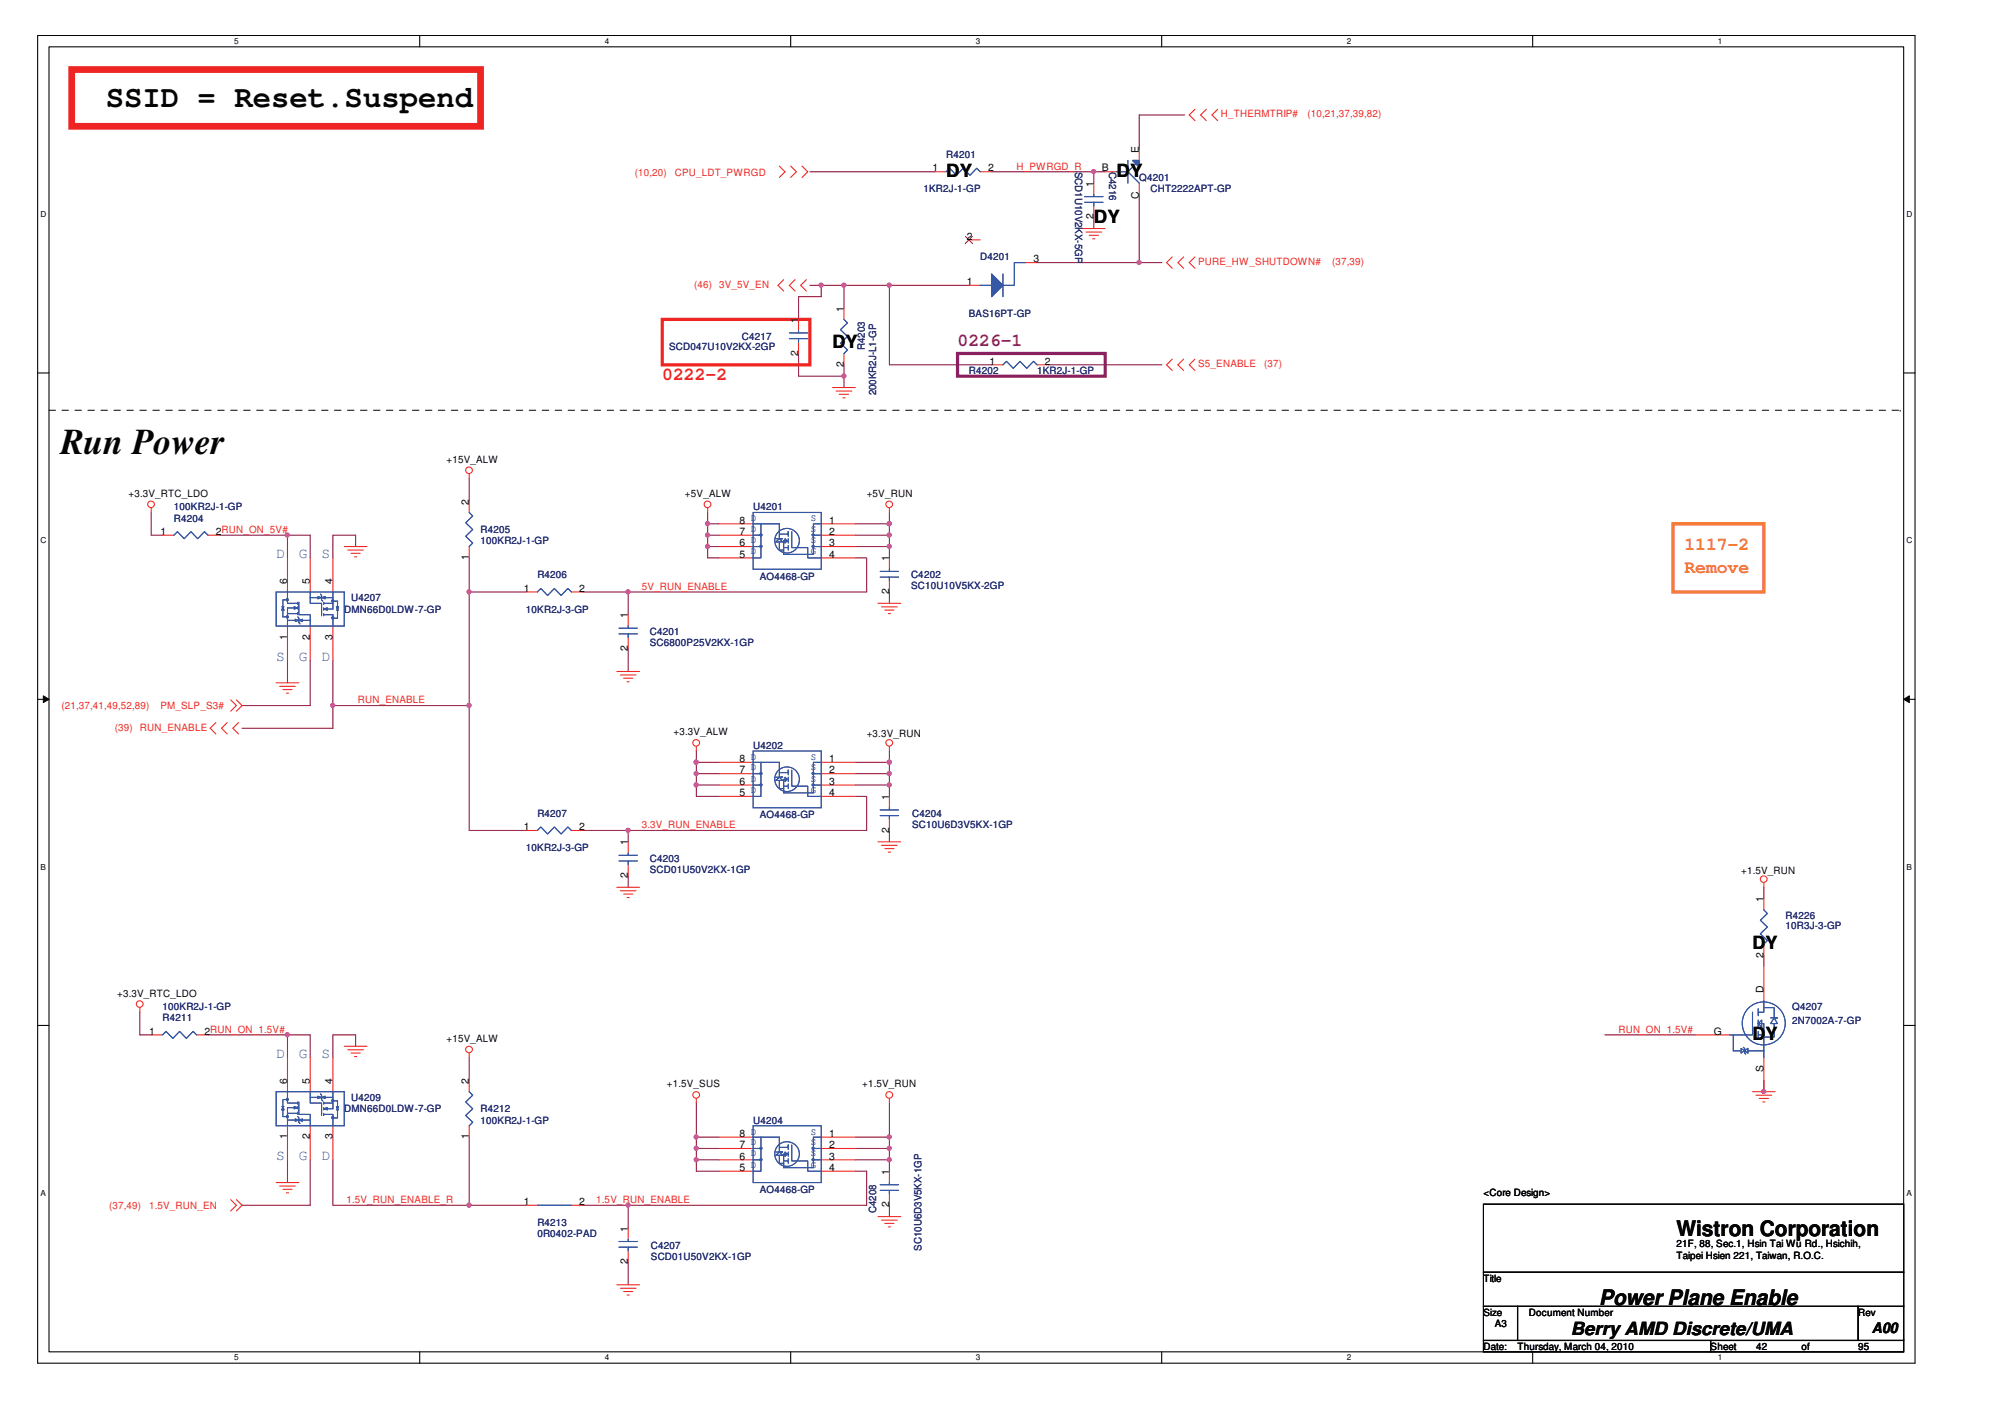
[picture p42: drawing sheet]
<svg xmlns="http://www.w3.org/2000/svg" width="297mm" height="210mm" viewBox="0 0 297 210" stroke-linecap="round" stroke-linejoin="round" font-family="sans-serif">
<defs><g id="words">
<text font-size="5.4" fill="#040503" x="9" y="67.8">Run Power</text>
<text font-size="4.6" fill="#040503" x="15.8" y="15.9">SSID = Reset.Suspend</text>
<g font-size="3.2" fill="#040503">
<text x="250.1" y="184.3">Wistron Corporation</text>
<text x="238.6" y="194.7">Power Plane Enable</text>
</g>
<g font-size="2.7" fill="#040503">
<text x="141.2" y="26.4">DY</text>
<text x="166.6" y="26.4">DY</text>
<text x="163.2" y="33.2">DY</text>
<text x="124.2" y="51.8">DY</text>
<text x="261.5" y="141.6">DY</text>
<text x="261.5" y="155.2">DY</text>
<text x="234.3" y="199.2">Berry AMD Discrete/UMA</text>
</g>
<text font-size="2.7" fill="#87267d" x="142.9" y="51.6">0226-1</text>
<text font-size="2.7" fill="#ee2523" x="98.8" y="56.7">0222-2</text>
<g font-size="2.7" fill="#f47e25">
<text x="251.3" y="82.1">1117-2</text>
<text x="251.3" y="85.5">Remove</text>
</g>
<g font-size="2.2" fill="#3457a6">
<text x="41.2" y="83.3">D</text>
<text x="44.6" y="83.3">G</text>
<text x="48" y="83.3">S</text>
<text x="41.2" y="98.6">S</text>
<text x="44.6" y="98.6">G</text>
<text x="48" y="98.6">D</text>
<text x="41.2" y="157.9">D</text>
<text x="44.6" y="157.9">G</text>
<text x="48" y="157.9">S</text>
<text x="41.2" y="173.1">S</text>
<text x="44.6" y="173.1">G</text>
<text x="48" y="173.1">D</text>
</g>
<text font-size="2.2" fill="#040503" x="279.2" y="198.9">A00</text>
<g font-size="1.5" fill="#ee2523">
<text x="182.1" y="17.5">H_THERMTRIP#</text>
<text x="195.1" y="17.5">(10,21,37,39,82)</text>
<text x="94.7" y="26.3">(10,20)</text>
<text x="100.7" y="26.3">CPU_LDT_PWRGD</text>
<text x="151.6" y="25.3">H_PWRGD_R</text>
<text x="178.8" y="39.5">PURE_HW_SHUTDOWN#</text>
<text x="198.8" y="39.5">(37,39)</text>
<text x="103.6" y="42.9">(46)</text>
<text x="107.3" y="42.9">3V_5V_EN</text>
<text x="178.8" y="54.8">S5_ENABLE</text>
<text x="188.6" y="54.8">(37)</text>
<text x="95.7" y="88">5V_RUN_ENABLE</text>
<text x="9.2" y="105.8">(21,37,41,49,52,89)</text>
<text x="23.9" y="105.8">PM_SLP_S3#</text>
<text x="53.4" y="104.9">RUN_ENABLE</text>
<text x="17.2" y="109">(39)</text>
<text x="20.9" y="109">RUN_ENABLE</text>
<text x="95.7" y="123.6">3.3V_RUN_ENABLE</text>
<text x="241.4" y="154.1">RUN_ON_1.5V#</text>
<text x="51.7" y="179.5">1.5V_RUN_ENABLE_R</text>
<text x="89" y="179.5">1.5V_RUN_ENABLE</text>
<text x="16.3" y="180.3">(37,49)</text>
<text x="22.2" y="180.3">1.5V_RUN_EN</text>
</g>
<g font-size="1.5" fill="#252c73">
<text x="141.2" y="23.6">R4201</text>
<text x="137.8" y="28.7">1KR2J-1-GP</text>
<text x="160.4" y="25.6" transform="rotate(90 160.4 25.6)">SCD1U10V2KX-5GP</text>
<text x="165.5" y="25.6" transform="rotate(90 165.5 25.6)">C4216</text>
<text x="170" y="27">Q4201</text>
<text x="171.7" y="28.7">CHT2222APT-GP</text>
<text x="146.2" y="38.9">D4201</text>
<text x="144.6" y="47.3">BAS16PT-GP</text>
<text x="99.8" y="52.2">SCD047U10V2KX-2GP</text>
<text x="110.7" y="50.7">C4217</text>
<text x="129" y="52.2" transform="rotate(-90 129 52.2)">R4203</text>
<text x="130.7" y="59" transform="rotate(-90 130.7 59)">200KR2J-L1-GP</text>
<text x="144.6" y="55.8">R4202</text>
<text x="154.7" y="55.8">1KR2J-1-GP</text>
<text x="25.9" y="77.8">R4204</text>
<text x="25.9" y="76.1">100KR2J-1-GP</text>
<text x="112.4" y="76.1">U4201</text>
<text x="71.7" y="79.5">R4205</text>
<text x="71.7" y="81.2">100KR2J-1-GP</text>
<text x="52.4" y="89.7">U4207</text>
<text x="80.2" y="86.3">R4206</text>
<text x="113.4" y="86.5">AO4468-GP</text>
<text x="135.9" y="86.3">C4202</text>
<text x="135.9" y="87.8">SC10U10V5KX-2GP</text>
<text x="51.4" y="91.4">DMN66D0LDW-7-GP</text>
<text x="78.5" y="91.4">10KR2J-3-GP</text>
<text x="96.9" y="94.8">C4201</text>
<text x="96.9" y="96.3">SC6800P25V2KX-1GP</text>
<text x="112.4" y="111.7">U4202</text>
<text x="80.2" y="121.9">R4207</text>
<text x="113.4" y="122">AO4468-GP</text>
<text x="136.1" y="121.9">C4204</text>
<text x="136.1" y="123.6">SC10U6D3V5KX-1GP</text>
<text x="78.5" y="127">10KR2J-3-GP</text>
<text x="96.9" y="128.7">C4203</text>
<text x="96.9" y="130.2">SCD01U50V2KX-1GP</text>
<text x="266.4" y="137.1">R4226</text>
<text x="266.4" y="138.7">10R3J-3-GP</text>
<text x="24.3" y="152.4">R4211</text>
<text x="24.3" y="150.7">100KR2J-1-GP</text>
<text x="267.4" y="150.7">Q4207</text>
<text x="267.4" y="152.7">2N7002A-7-GP</text>
<text x="51.4" y="165.9">DMN66D0LDW-7-GP</text>
<text x="52.4" y="164.2">U4209</text>
<text x="71.7" y="165.9">R4212</text>
<text x="71.7" y="167.6">100KR2J-1-GP</text>
<text x="112.4" y="167.6">U4204</text>
<text x="113.4" y="178">AO4468-GP</text>
<text x="80.2" y="182.9">R4213</text>
<text x="80.2" y="184.6">0R0402-PAD</text>
<text x="130.7" y="181" transform="rotate(-90 130.7 181)">C4208</text>
<text x="97.1" y="186.3">C4207</text>
<text x="97.1" y="188">SCD01U50V2KX-1GP</text>
<text x="137.5" y="186.6" transform="rotate(-90 137.5 186.6)">SC10U6D3V5KX-1GP</text>
</g>
<g font-size="1.5" fill="#040503">
<text x="169.9" y="22.8" transform="rotate(-90 169.9 22.8)">E</text>
<text x="139.1" y="25.6">1</text>
<text x="147.4" y="25.6">2</text>
<text x="163.1" y="27.8" transform="rotate(-90 163.1 27.8)">1</text>
<text x="164.4" y="25.6">B</text>
<text x="169.9" y="29.6" transform="rotate(-90 169.9 29.6)">C</text>
<text x="144.2" y="35.7">2</text>
<text x="163.1" y="32.7" transform="rotate(-90 163.1 32.7)">2</text>
<text x="154.2" y="39.1">3</text>
<text x="125.9" y="46.5" transform="rotate(-90 125.9 46.5)">1</text>
<text x="144.2" y="42.5">1</text>
<text x="119.1" y="53.1" transform="rotate(-90 119.1 53.1)">2</text>
<text x="119.1" y="48.2" transform="rotate(-90 119.1 48.2)">1</text>
<text x="125.9" y="54.8" transform="rotate(-90 125.9 54.8)">2</text>
<text x="147.6" y="54.4">1</text>
<text x="155.9" y="54.4">2</text>
<text x="66.6" y="69">+15V_ALW</text>
<text x="19.2" y="74.1">+3.3V_RTC_LDO</text>
<text x="70" y="75.3" transform="rotate(-90 70 75.3)">2</text>
<text x="102.2" y="74.1">+5V_ALW</text>
<text x="129.3" y="74.1">+5V_RUN</text>
<text x="23.9" y="79.8">1</text>
<text x="32.2" y="79.8">2RUN_ON_5V#</text>
<text x="70" y="83.6" transform="rotate(-90 70 83.6)">1</text>
<text x="110.3" y="83.2">5</text>
<text x="110.3" y="81.5">6</text>
<text x="110.3" y="79.8">7</text>
<text x="110.3" y="78.1">8 D</text>
<text x="123.7" y="78.1">1</text>
<text x="123.7" y="79.8">2</text>
<text x="123.7" y="81.5">3</text>
<text x="123.7" y="83.2">4</text>
<text x="132.6" y="83.8" transform="rotate(-90 132.6 83.8)">1</text>
<text x="42.9" y="87.1" transform="rotate(-90 42.9 87.1)">6</text>
<text x="46.2" y="87.1" transform="rotate(-90 46.2 87.1)">5</text>
<text x="49.6" y="87.1" transform="rotate(-90 49.6 87.1)">4</text>
<text x="78.1" y="88.3">1</text>
<text x="86.4" y="88.3">2</text>
<text x="132.6" y="88.6" transform="rotate(-90 132.6 88.6)">2</text>
<text x="42.9" y="95.4" transform="rotate(-90 42.9 95.4)">1</text>
<text x="46.2" y="95.4" transform="rotate(-90 46.2 95.4)">2</text>
<text x="49.6" y="95.4" transform="rotate(-90 49.6 95.4)">3</text>
<text x="93.7" y="92.2" transform="rotate(-90 93.7 92.2)">1</text>
<text x="93.7" y="97.1" transform="rotate(-90 93.7 97.1)">2</text>
<text x="100.5" y="109.7">+3.3V_ALW</text>
<text x="110.3" y="113.7">8 D</text>
<text x="123.7" y="113.7">1</text>
<text x="129.3" y="110">+3.3V_RUN</text>
<text x="110.3" y="118.8">5</text>
<text x="110.3" y="117.1">6</text>
<text x="110.3" y="115.4">7</text>
<text x="123.7" y="115.4">2</text>
<text x="123.7" y="117.1">3</text>
<text x="123.7" y="118.8">4</text>
<text x="132.6" y="119.3" transform="rotate(-90 132.6 119.3)">1</text>
<text x="78.1" y="123.9">1</text>
<text x="86.4" y="123.9">2</text>
<text x="132.6" y="124.2" transform="rotate(-90 132.6 124.2)">2</text>
<text x="93.7" y="131" transform="rotate(-90 93.7 131)">2</text>
<text x="93.7" y="126.1" transform="rotate(-90 93.7 126.1)">1</text>
<text x="259.8" y="130.3">+1.5V_RUN</text>
<text x="263.1" y="134.6" transform="rotate(-90 263.1 134.6)">1</text>
<text x="263.1" y="142.9" transform="rotate(-90 263.1 142.9)">2</text>
<text x="17.5" y="148.7">+3.3V_RTC_LDO</text>
<text x="263.1" y="148.1" transform="rotate(-90 263.1 148.1)">D</text>
<text x="22.2" y="154.4">1</text>
<text x="30.5" y="154.4">2RUN_ON_1.5V#</text>
<text x="66.6" y="155.4">+15V_ALW</text>
<text x="255.7" y="154.4">G</text>
<text x="42.9" y="161.7" transform="rotate(-90 42.9 161.7)">6</text>
<text x="46.2" y="161.7" transform="rotate(-90 46.2 161.7)">5</text>
<text x="49.6" y="161.7" transform="rotate(-90 49.6 161.7)">4</text>
<text x="70" y="161.7" transform="rotate(-90 70 161.7)">2</text>
<text x="263.1" y="160" transform="rotate(-90 263.1 160)">S</text>
<text x="99.5" y="162.2">+1.5V_SUS</text>
<text x="128.6" y="162.2">+1.5V_RUN</text>
<text x="42.9" y="170" transform="rotate(-90 42.9 170)">1</text>
<text x="46.2" y="170" transform="rotate(-90 46.2 170)">2</text>
<text x="49.6" y="170" transform="rotate(-90 49.6 170)">3</text>
<text x="70" y="170" transform="rotate(-90 70 170)">1</text>
<text x="110.3" y="173">6</text>
<text x="110.3" y="171.3">7</text>
<text x="110.3" y="169.6">8 D</text>
<text x="123.7" y="169.6">1</text>
<text x="123.7" y="171.3">2</text>
<text x="123.7" y="173">3</text>
<text x="78.1" y="179.8">1</text>
<text x="86.4" y="179.8">2</text>
<text x="110.3" y="174.7">5</text>
<text x="123.7" y="174.7">4</text>
<text x="132.6" y="175.2" transform="rotate(-90 132.6 175.2)">1</text>
<text x="221.3" y="178.5">&lt;Core Design&gt;</text>
<text x="93.7" y="183.7" transform="rotate(-90 93.7 183.7)">1</text>
<text x="132.6" y="180.1" transform="rotate(-90 132.6 180.1)">2</text>
<text x="93.7" y="188.6" transform="rotate(-90 93.7 188.6)">2</text>
<text x="221.3" y="191.2">Title</text>
<text x="250.1" y="186.1">21F, 88, Sec.1, Hsin Tai Wu Rd., Hsichih,</text>
<text x="250.1" y="187.8">Taipei Hsien 221, Taiwan, R.O.C.</text>
<text x="221.3" y="196.3">Size</text>
<text x="223" y="198">A3</text>
<text x="228.1" y="196.3">Document Number</text>
<text x="277.2" y="196.3">Rev</text>
<text x="221.3" y="201.3">Date:</text>
<text x="226.4" y="201.3">Thursday, March 04, 2010</text>
<text x="255.2" y="201.3">Sheet</text>
<text x="262" y="201.3">42</text>
<text x="268.8" y="201.4">of</text>
<text x="277.2" y="201.3">95</text>
</g>
<g font-size="1.5" fill="#3457a6">
<text x="112" y="77.8">D</text>
<text x="121" y="77.8">S</text>
<text x="112" y="82.7">D</text>
<text x="112" y="81">D</text>
<text x="112" y="79.3">D</text>
<text x="121" y="79.3">S</text>
<text x="121" y="81">S</text>
<text x="121" y="82.7">G</text>
<text x="112" y="113.4">D</text>
<text x="121" y="113.4">S</text>
<text x="112" y="118.3">D</text>
<text x="112" y="116.6">D</text>
<text x="112" y="114.9">D</text>
<text x="121" y="114.9">S</text>
<text x="121" y="116.6">S</text>
<text x="121" y="118.3">G</text>
<text x="112" y="172.5">D</text>
<text x="112" y="170.8">D</text>
<text x="112" y="169.3">D</text>
<text x="121" y="169.3">S</text>
<text x="121" y="170.8">S</text>
<text x="121" y="172.5">S</text>
<text x="112" y="174.2">D</text>
<text x="121" y="174.2">G</text>
</g>
<g font-size="1.2" fill="#040503">
<text x="34.9" y="6.5">5</text>
<text x="90.3" y="6.5">4</text>
<text x="145.6" y="6.5">3</text>
<text x="200.9" y="6.5">2</text>
<text x="256.3" y="6.5">1</text>
<text x="6.1" y="32.4">D</text>
<text x="284.5" y="32.4">D</text>
<text x="6.1" y="81.1">C</text>
<text x="284.5" y="81.1">C</text>
<text x="6.1" y="129.7">B</text>
<text x="284.5" y="129.7">B</text>
<text x="6.1" y="178.4">A</text>
<text x="284.5" y="178.4">A</text>
<text x="34.9" y="202.9">5</text>
<text x="90.3" y="202.9">4</text>
<text x="145.6" y="202.9">3</text>
<text x="200.9" y="202.9">2</text>
<text x="256.3" y="202.9">1</text>
</g>
</g></defs>
<path d="M5.6 5.3h280.1v198.1h-280.1zM7.3 7h276.7v194.7h-276.7z" fill="none" stroke="#040503" stroke-width=".16"/>
<g fill="#fff">
<path d="M34.9 5.5h.7v1.3h-.7z"/>
<path d="M34.9 201.8h.7v1.4h-.7z"/>
</g>
<path d="M62.6 5.3v1.7M62.6 201.7v1.7" fill="none" stroke="#040503" stroke-width=".16"/>
<g fill="#fff">
<path d="M90.3 5.5h.6v1.3h-.6z"/>
<path d="M90.3 201.8h.6v1.4h-.6z"/>
</g>
<path d="M118 5.3v1.7M118 201.7v1.7" fill="none" stroke="#040503" stroke-width=".16"/>
<g fill="#fff">
<path d="M145.6 5.5h.6v1.3h-.6z"/>
<path d="M145.6 201.8h.6v1.4h-.6z"/>
</g>
<path d="M173.3 5.3v1.7M173.3 201.7v1.7" fill="none" stroke="#040503" stroke-width=".16"/>
<g fill="#fff">
<path d="M200.9 5.5h.7v1.3h-.7z"/>
<path d="M200.9 201.8h.7v1.4h-.7z"/>
</g>
<path d="M228.7 5.3v1.7M228.7 201.7v1.7" fill="none" stroke="#040503" stroke-width=".16"/>
<g fill="#fff">
<path d="M256.3 5.5h.6v1.3h-.6z"/>
<path d="M256.3 201.8h.6v1.4h-.6z"/>
<path d="M6.1 31.3h.8v1.3h-.8z"/>
<path d="M284.5 31.3h.8v1.3h-.8z"/>
<path d="M6.1 80h.8v1.3h-.8z"/>
<path d="M284.5 80h.8v1.3h-.8z"/>
</g>
<path d="M5.6 55.6h1.7M284 55.6h1.7" fill="none" stroke="#040503" stroke-width=".16"/>
<g fill="#fff">
<path d="M6.1 128.7h.7v1.3h-.7z"/>
<path d="M284.5 128.7h.7v1.3h-.7z"/>
</g>
<path d="M5.6 104.3h1.7M284 104.3h1.7" fill="none" stroke="#040503" stroke-width=".16"/>
<path d="M6.5 103.8l.8 .5-.8 .5z" fill="#040503"/>
<path d="M6.5 103.8l.8 .5-.8 .5z" fill="none" stroke="#040503" stroke-width=".15"/>
<path d="M284 104.3l.9-.5v1z" fill="#040503"/>
<path d="M284 104.3l.9-.5v1z" fill="none" stroke="#040503" stroke-width=".15"/>
<g fill="#fff">
<path d="M6.1 177.3h.7v1.3h-.7z"/>
<path d="M284.5 177.3h.7v1.3h-.7z"/>
</g>
<path d="M5.6 153h1.7M284 153h1.7" fill="none" stroke="#040503" stroke-width=".16"/>
<path d="M154.7 39.2h18.7M170 29v10.2M132.7 54.4h15.2M132.7 42.6h11.8M156.4 54.4h17" fill="none" stroke="#89163e" stroke-width=".16"/>
<circle cx="169.9" cy="39.2" r=".31" fill="#ca5ca3"/>
<circle cx="169.9" cy="39.2" r=".31" fill="none" stroke="#ca5ca3" stroke-width=".16"/>
<path d="M170 17.2h6.7M132.7 42.6v11.8" fill="none" stroke="#89163e" stroke-width=".16"/>
<circle cx="132.7" cy="42.5" r=".31" fill="#ca5ca3"/>
<circle cx="132.7" cy="42.5" r=".31" fill="none" stroke="#ca5ca3" stroke-width=".16"/>
<path d="M164.9 25.6h-1.7v1.7" fill="none" stroke="#89163e" stroke-width=".16"/>
<circle cx="163.2" cy="25.6" r=".31" fill="#ca5ca3"/>
<circle cx="163.2" cy="25.6" r=".31" fill="none" stroke="#ca5ca3" stroke-width=".16"/>
<path d="M147.9 25.6h15.3M163.2 32.4v1.7M125.9 42.6h6.8" fill="none" stroke="#89163e" stroke-width=".16"/>
<circle cx="125.9" cy="42.5" r=".31" fill="#ca5ca3"/>
<circle cx="125.9" cy="42.5" r=".31" fill="none" stroke="#ca5ca3" stroke-width=".16"/>
<path d="M170 17.2v5M122.5 42.6h3.4v3.4M125.9 56.1v1.7" fill="none" stroke="#89163e" stroke-width=".16"/>
<circle cx="125.9" cy="56.1" r=".31" fill="#ca5ca3"/>
<circle cx="125.9" cy="56.1" r=".31" fill="none" stroke="#ca5ca3" stroke-width=".16"/>
<path d="M132.7 78.1v1.7" fill="none" stroke="#89163e" stroke-width=".16"/>
<circle cx="132.7" cy="78.1" r=".31" fill="#ca5ca3"/>
<circle cx="132.7" cy="78.1" r=".31" fill="none" stroke="#ca5ca3" stroke-width=".16"/>
<path d="M127.6 78.1h5.1" fill="none" stroke="#89163e" stroke-width=".16"/>
<circle cx="132.7" cy="78.1" r=".31" fill="#ca5ca3"/>
<circle cx="132.7" cy="78.1" r=".31" fill="none" stroke="#ca5ca3" stroke-width=".16"/>
<path d="M105.6 79.8v1.7M105.6 83.2h1.7M127.6 81.5h5.1" fill="none" stroke="#89163e" stroke-width=".16"/>
<circle cx="132.7" cy="81.5" r=".31" fill="#ca5ca3"/>
<circle cx="132.7" cy="81.5" r=".31" fill="none" stroke="#ca5ca3" stroke-width=".16"/>
<path d="M105.6 78.1h1.7M105.6 81.5h1.7" fill="none" stroke="#89163e" stroke-width=".16"/>
<circle cx="105.6" cy="81.5" r=".31" fill="#ca5ca3"/>
<circle cx="105.6" cy="81.5" r=".31" fill="none" stroke="#ca5ca3" stroke-width=".16"/>
<path d="M105.6 76.5v3.3h1.7M127.6 79.8h5.1M105.6 81.5v1.7" fill="none" stroke="#89163e" stroke-width=".16"/>
<circle cx="105.6" cy="79.8" r=".31" fill="#ca5ca3"/>
<circle cx="105.6" cy="79.8" r=".31" fill="none" stroke="#ca5ca3" stroke-width=".16"/>
<circle cx="105.6" cy="78.1" r=".31" fill="#ca5ca3"/>
<circle cx="105.6" cy="78.1" r=".31" fill="none" stroke="#ca5ca3" stroke-width=".16"/>
<path d="M70 88.3h8.5M93.7 96.8v3.4M127.6 83.2h1.7v5.1h-35.6v3.4" fill="none" stroke="#89163e" stroke-width=".16"/>
<circle cx="93.7" cy="88.3" r=".31" fill="#ca5ca3"/>
<circle cx="93.7" cy="88.3" r=".31" fill="none" stroke="#ca5ca3" stroke-width=".16"/>
<path d="M86.9 88.3h6.8M103.9 113.7h3.4" fill="none" stroke="#89163e" stroke-width=".16"/>
<circle cx="103.9" cy="113.7" r=".31" fill="#ca5ca3"/>
<circle cx="103.9" cy="113.7" r=".31" fill="none" stroke="#ca5ca3" stroke-width=".16"/>
<path d="M103.9 112v1.7M107.3 115.4h-3.4v1.7h3.4" fill="none" stroke="#89163e" stroke-width=".16"/>
<circle cx="103.9" cy="117.1" r=".31" fill="#ca5ca3"/>
<circle cx="103.9" cy="117.1" r=".31" fill="none" stroke="#ca5ca3" stroke-width=".16"/>
<circle cx="103.9" cy="115.4" r=".31" fill="#ca5ca3"/>
<circle cx="103.9" cy="115.4" r=".31" fill="none" stroke="#ca5ca3" stroke-width=".16"/>
<path d="M132.7 112v1.7M132.7 115.4v1.7" fill="none" stroke="#89163e" stroke-width=".16"/>
<circle cx="132.7" cy="115.4" r=".31" fill="#ca5ca3"/>
<circle cx="132.7" cy="115.4" r=".31" fill="none" stroke="#ca5ca3" stroke-width=".16"/>
<path d="M127.6 115.4h5.1M127.6 117.1h5.1" fill="none" stroke="#89163e" stroke-width=".16"/>
<circle cx="132.7" cy="117.1" r=".31" fill="#ca5ca3"/>
<circle cx="132.7" cy="117.1" r=".31" fill="none" stroke="#ca5ca3" stroke-width=".16"/>
<path d="M127.6 113.7h5.1" fill="none" stroke="#89163e" stroke-width=".16"/>
<circle cx="132.7" cy="113.7" r=".31" fill="#ca5ca3"/>
<circle cx="132.7" cy="113.7" r=".31" fill="none" stroke="#ca5ca3" stroke-width=".16"/>
<path d="M86.9 123.9h6.8v1.7M93.7 130.7v1.7" fill="none" stroke="#89163e" stroke-width=".16"/>
<circle cx="93.7" cy="123.9" r=".31" fill="#ca5ca3"/>
<circle cx="93.7" cy="123.9" r=".31" fill="none" stroke="#ca5ca3" stroke-width=".16"/>
<path d="M70 71.4v3.4M132.7 76.5v1.6M103.9 117.1v1.7h3.4M103.9 113.7v1.7M127.6 118.8h1.7v5.1h-35.6" fill="none" stroke="#89163e" stroke-width=".16"/>
<circle cx="103.9" cy="113.7" r=".31" fill="#ca5ca3"/>
<circle cx="103.9" cy="113.7" r=".31" fill="none" stroke="#ca5ca3" stroke-width=".16"/>
<path d="M132.7 79.8v1.7" fill="none" stroke="#89163e" stroke-width=".16"/>
<circle cx="132.7" cy="79.8" r=".31" fill="#ca5ca3"/>
<circle cx="132.7" cy="79.8" r=".31" fill="none" stroke="#ca5ca3" stroke-width=".16"/>
<path d="M46.3 79.8h-3.4v3.4M49.7 79.8h3.4v1.7M70 83.2v5.1M49.7 105.3v3.3h-13.6" fill="none" stroke="#89163e" stroke-width=".16"/>
<circle cx="42.9" cy="79.8" r=".31" fill="#ca5ca3"/>
<circle cx="42.9" cy="79.8" r=".31" fill="none" stroke="#ca5ca3" stroke-width=".16"/>
<path d="M22.6 76.5v3.3h1.7M32.7 79.8h10.2M46.3 79.8v3.4M49.7 79.8v3.4M42.9 98.5v3.4M46.3 98.5v6.8h-10.2M49.7 98.5v6.8h20.3" fill="none" stroke="#89163e" stroke-width=".16"/>
<circle cx="49.6" cy="105.2" r=".31" fill="#ca5ca3"/>
<circle cx="49.6" cy="105.2" r=".31" fill="none" stroke="#ca5ca3" stroke-width=".16"/>
<path d="M70 88.3v17" fill="none" stroke="#89163e" stroke-width=".16"/>
<circle cx="70" cy="105.2" r=".31" fill="#ca5ca3"/>
<circle cx="70" cy="105.2" r=".31" fill="none" stroke="#ca5ca3" stroke-width=".16"/>
<circle cx="70" cy="88.3" r=".31" fill="#ca5ca3"/>
<circle cx="70" cy="88.3" r=".31" fill="none" stroke="#ca5ca3" stroke-width=".16"/>
<path d="M70 105.3v18.6h8.5M132.7 113.7v1.7" fill="none" stroke="#89163e" stroke-width=".16"/>
<circle cx="132.7" cy="113.7" r=".31" fill="#ca5ca3"/>
<circle cx="132.7" cy="113.7" r=".31" fill="none" stroke="#ca5ca3" stroke-width=".16"/>
<path d="M93.7 179.8h35.6" fill="none" stroke="#89163e" stroke-width=".16"/>
<circle cx="93.7" cy="179.8" r=".31" fill="#ca5ca3"/>
<circle cx="93.7" cy="179.8" r=".31" fill="none" stroke="#ca5ca3" stroke-width=".16"/>
<path d="M103.9 164.6v5h3.4" fill="none" stroke="#89163e" stroke-width=".16"/>
<circle cx="103.9" cy="169.6" r=".31" fill="#ca5ca3"/>
<circle cx="103.9" cy="169.6" r=".31" fill="none" stroke="#ca5ca3" stroke-width=".16"/>
<path d="M93.7 179.8v3.4M132.7 169.6v1.7M93.7 188.3v3.4" fill="none" stroke="#89163e" stroke-width=".16"/>
<circle cx="132.7" cy="169.6" r=".31" fill="#ca5ca3"/>
<circle cx="132.7" cy="169.6" r=".31" fill="none" stroke="#ca5ca3" stroke-width=".16"/>
<path d="M127.6 171.3h5.1" fill="none" stroke="#89163e" stroke-width=".16"/>
<circle cx="132.7" cy="171.3" r=".31" fill="#ca5ca3"/>
<circle cx="132.7" cy="171.3" r=".31" fill="none" stroke="#ca5ca3" stroke-width=".16"/>
<path d="M70 157.8v3.4M70 169.6v10.2" fill="none" stroke="#89163e" stroke-width=".16"/>
<circle cx="70" cy="179.8" r=".31" fill="#ca5ca3"/>
<circle cx="70" cy="179.8" r=".31" fill="none" stroke="#ca5ca3" stroke-width=".16"/>
<path d="M46.3 154.4h-3.4v3.4M49.7 154.4h3.4v1.7M49.7 179.8h20.3M132.7 179.8v1.7" fill="none" stroke="#89163e" stroke-width=".16"/>
<circle cx="42.9" cy="154.4" r=".31" fill="#ca5ca3"/>
<circle cx="42.9" cy="154.4" r=".31" fill="none" stroke="#ca5ca3" stroke-width=".16"/>
<path d="M20.9 151v3.4h1.7M31 154.4h11.9M46.3 154.4v3.4M49.7 154.4v3.4M42.9 173v3.4M46.3 173v6.8h-10.2M49.7 173v6.8M103.9 173v1.7M127.6 173h5.1v1.7M129.3 174.7v5.1" fill="none" stroke="#89163e" stroke-width=".16"/>
<circle cx="132.7" cy="173" r=".31" fill="#ca5ca3"/>
<circle cx="132.7" cy="173" r=".31" fill="none" stroke="#ca5ca3" stroke-width=".16"/>
<path d="M103.9 169.6v1.7h3.4M103.9 174.7h3.4M103.9 173h3.4M127.6 169.6h5.1" fill="none" stroke="#89163e" stroke-width=".16"/>
<circle cx="103.9" cy="173" r=".31" fill="#ca5ca3"/>
<circle cx="103.9" cy="173" r=".31" fill="none" stroke="#ca5ca3" stroke-width=".16"/>
<path d="M103.9 171.3v1.7" fill="none" stroke="#89163e" stroke-width=".16"/>
<circle cx="103.9" cy="171.3" r=".31" fill="#ca5ca3"/>
<circle cx="103.9" cy="171.3" r=".31" fill="none" stroke="#ca5ca3" stroke-width=".16"/>
<path d="M132.7 81.5v1.7M132.7 88.3v1.7M132.7 117.1v1.7M132.7 123.9v1.7M127.6 174.7h1.7M263.2 161.2v1.7" fill="none" stroke="#89163e" stroke-width=".16"/>
<circle cx="263.1" cy="162.8" r=".31" fill="#ca5ca3"/>
<circle cx="263.1" cy="162.8" r=".31" fill="none" stroke="#ca5ca3" stroke-width=".16"/>
<path d="M120.8 25.6h18.7M122.5 42.6v1.7M263.2 132.4v1.7M239.4 154.4h13.6M263.2 142.5v1.7M70 179.8h8.5M86.9 179.8h6.8M132.7 164.6v5M132.7 171.3v1.7" fill="none" stroke="#89163e" stroke-width=".16"/>
<circle cx="122.5" cy="42.5" r=".31" fill="#ca5ca3"/>
<circle cx="122.5" cy="42.5" r=".31" fill="none" stroke="#ca5ca3" stroke-width=".16"/>
<path d="M119.1 52.7v3.4h6.8v-1.7M120.8 42.6h1.7M122.5 44.3h-3.4v3.4" fill="none" stroke="#89163e" stroke-width=".16"/>
<g fill="none" stroke="#ee2523" stroke-width=".16">
<path d="M178.3 16.3l-.9 .9 .9 .8M180 16.3l-.9 .9 .9 .8M181.7 16.3l-.9 .9 .9 .8M116.3 24.8l.8 .8-.8 .9M118 24.8l.8 .8-.8 .9M119.7 24.8l.8 .8-.8 .9M144.5 35.8h1.7M153 39.2h1.7M161.5 34.1h3.4M162 34.6h2.4M162.5 35.1h1.4M163 35.6h.3"/>
<path d="M174.9 38.3l-.9 .9 .9 .8M176.6 38.3l-.9 .9 .9 .8M178.3 38.3l-.9 .9 .9 .8M116.9 41.7l-.8 .9 .8 .8M118.6 41.7l-.8 .9 .8 .8M120.3 41.7l-.8 .9 .8 .8M124.2 57.8h3.4M124.7 58.3h2.4M125.2 58.8h1.4M125.8 59.3h.3M144.5 42.6h1.7M174.9 53.6l-.9 .8 .9 .9"/>
<path d="M176.6 53.6l-.9 .8 .9 .9M178.3 53.6l-.9 .8 .9 .9M22.6 75.8v.7M70 70.7v.7M105.6 75.8v.7M132.7 75.8v.7M51.4 81.5h3.4M51.9 82.1h2.3M52.4 82.5h1.3M52.9 83.1h.3M131 90h3.4M131.5 90.5h2.4"/>
<path d="M132 91h1.4M132.5 91.5h.4M132.7 83.2v1.7M132.7 86.6v1.7M32.2 107.8l-.8 .8 .8 .9M33.9 107.8l-.9 .8 .9 .9M34.4 104.4l.9 .9-.9 .8M35.3 104.4l.8 .9-.8 .8M35.6 107.8l-.9 .8 .9 .9M41.2 101.9h3.4M41.7 102.4h2.4M42.2 102.9h1.4"/>
<path d="M42.7 103.4h.4M92 100.2h3.4M92.6 100.7h2.3M93 101.2h1.4M93.6 101.7h.3M103.9 111.3v.7M132.7 111.3v.7M78.5 123.9h1.7M85.2 123.9h1.7M92 132.4h3.4M92.6 132.9h2.3M93 133.4h1.4"/>
<path d="M93.6 133.9h.3M131 125.6h3.4M131.5 126.1h2.4M132 126.6h1.4M132.5 127.1h.4M263.2 131.7v.7M20.9 150.3v.7M51.4 156.1h3.4M51.9 156.6h2.3M52.4 157.1h1.3M52.9 157.6h.3M70 157.1v.7"/>
<path d="M34.4 179l.9 .8-.9 .9M35.3 179l.8 .8-.8 .9M41.2 176.4h3.4M41.7 176.9h2.4M42.2 177.4h1.4M42.7 178h.4M78.5 179.8h1.7M85.2 179.8h1.7M103.9 163.9v.7M132.7 163.9v.7M261.5 162.9h3.3M262 163.4h2.3"/>
<path d="M262.5 163.9h1.3M263 164.4h.3M92 191.7h3.4M92.6 192.2h2.3M93 192.7h1.4M93.6 193.2h.3M131 181.5h3.4M131.5 182h2.4M132 182.5h1.4M132.5 183h.4"/>
<circle cx="22.5" cy="75.2" r=".5"/>
<circle cx="70" cy="70.2" r=".5"/>
<circle cx="105.6" cy="75.2" r=".5"/>
<circle cx="132.7" cy="75.2" r=".5"/>
<circle cx="103.9" cy="110.8" r=".5"/>
<circle cx="132.7" cy="110.8" r=".5"/>
<circle cx="263.1" cy="131.2" r=".5"/>
<circle cx="20.8" cy="149.8" r=".5"/>
<circle cx="70" cy="156.6" r=".5"/>
<circle cx="103.9" cy="163.3" r=".5"/>
<circle cx="132.7" cy="163.3" r=".5"/>
</g>
<path d="M221.3 179.6h62.7v10.2h-62.7zM221.3 189.8h62.7v5.1h-62.7zM221.3 194.9h5.1v5.1h-5.1zM221.3 200h33.9v1.7h-33.9zM226.4 194.9h50.8v5.1h-50.8zM255.2 200h28.8v1.7h-28.8zM277.2 194.9h6.8v5.1h-6.8z" fill="none" stroke="#040503" stroke-width=".16"/>
<path d="M7.3 61.2h276.2M283.5 61.2h.1" fill="none" stroke="#040503" stroke-width=".15" stroke-dasharray="1 1 1 1 1 1 1 1"/>
<path d="M10.7 10.4h61v8.4h-61z" fill="none" stroke="#ee2523" stroke-width="1"/>
<path d="M249.6 78.1h13.6v10.2h-13.6z" fill="none" stroke="#f47e25" stroke-width=".48"/>
<path d="M98.8 47.7h22v6.7h-22z" fill="none" stroke="#ee2523" stroke-width=".48"/>
<path d="M142.9 52.7h22v3.4h-22z" fill="none" stroke="#87267d" stroke-width=".48"/>
<path d="M131.3 85.2h2.8M131.3 86.1h2.8M132.7 84.9v.3M132.7 86.1v.5M80.2 123.9l.5-.5 1 1 1-1 1 1 1-1 .5 .5M80.2 179.8h5" fill="none" stroke="#3457a6" stroke-width=".16"/>
<path d="M144 35.3l1.1 1.1M145.1 35.3l-1.1 1.1" fill="none" stroke="#873d1c" stroke-width=".15"/>
<path d="M147.9 40.9l1.7 1.7-1.7 1.7z" fill="#3457a6"/>
<path d="M153 39.2h-1.7v3.4h-1.7M146.2 42.6h1.7M147.9 40.9l1.7 1.7-1.7 1.7zM149.6 40.9v3.4" fill="none" stroke="#3457a6" stroke-width=".16"/>
<path d="M147.9 40.9l1.7 1.7-1.7 1.7z" fill="#3457a6"/>
<g fill="none" stroke="#3457a6" stroke-width=".16">
<path d="M153 39.2h-1.7v3.4h-1.7M146.2 42.6h1.7M147.9 40.9l1.7 1.7-1.7 1.7zM149.6 54.4l.6-.5 1 1.1 1-1.1 1 1.1 1-1.1 .5 .5M149.6 40.9v3.4M25.9 79.8l.6-.5 1 1.1 1-1.1 1 1.1 1-1.1 .5 .5M70 76.5l.5 .5-1 1 1 1-1 1 1 1-.5 .5M112.4 112h10.1v8.5h-10.1zM112.4 113.7h3.9v2.2l-.6 .5h1.1l-.5-.5h.5h-1.1M112.4 117.1h1.1M112.4 115.4h1.1M113.4 117h.2v.2h-.2z"/>
<path d="M113.4 115.3h.2v.2h-.2zM113.5 113.7v5.1h-1.1M116.3 116.4v1.2h.6M116.3 115.3h1.3v-.4v.7M116.9 117.3h.7M117.1 115.9l.3 .4-.3 .3zM117.6 115.9v.7M117.6 117v.6M118.1 114.9v2.4h2.4v1.5h2M121.2 115.3h.2v.2h-.2zM121.2 117h.2v.2h-.2zM121.4 117.1h1.1"/>
<path d="M121.4 115.4h1.1M122.5 113.7h-1.1v4.6h-4.5v-2h.7"/>
<circle cx="117.4" cy="116.2" r="1.84"/>
</g>
<g fill="none" stroke="#ee2523" stroke-width=".16">
<path d="M164.9 25.6h1.7M170 22.2v1.7M170 27.3v1.7M147.9 54.4h1.7M154.7 54.4h1.7M24.3 79.8h1.6M31 79.8h1.7M70 74.8v1.7M70 81.5v1.7M107.3 113.7h5.1M107.3 115.4h5.1M107.3 117.1h5.1"/>
<path d="M107.3 118.8h5.1M122.5 113.7h5.1M122.5 115.4h5.1M122.5 117.1h5.1M122.5 118.8h5.1"/>
</g>
<path d="M169 23.9h1v1z" fill-rule="evenodd" fill="#3457a6"/>
<path d="M166.6 25.6h1.7M168.3 23.9v3.4M169 23.9h1v1zM169.4 24.5l-1.1 1.1 1.7 1.7" fill="none" stroke="#3457a6" stroke-width=".16"/>
<path d="M169 23.9h1v1z" fill-rule="evenodd" fill="#3457a6"/>
<g fill="none" stroke="#3457a6" stroke-width=".16">
<path d="M166.6 25.6h1.7M168.3 23.9v3.4M169 23.9h1v1zM169.4 24.5l-1.1 1.1 1.7 1.7M42 90.5h.4M42.2 90.5l.2 .5h-.4zM42.9 88.3v1.7h1.5M42.9 89.5h-.7v2.5M42.9 91.5h1.5M43.9 90.5l.5 .2-.5 .2zM44.4 90.7h-1.5v2.7M44.4 90.5v.4"/>
<path d="M44.6 92.2v.7M45.1 92.4l-1 .3v-.3l1 .3M45.1 92.5h1.2"/>
</g>
<path d="M42.9 83.2v5.1M42.9 93.4v5.1M46.3 83.2v5.1M46.3 93.4v5.1M49.7 83.2v5.1M49.7 93.4v5.1" fill="none" stroke="#ee2523" stroke-width=".16"/>
<path d="M42.8 89.4h.2v.2h-.2z" fill-rule="evenodd" fill="#3457a6"/>
<path d="M42.8 89.4h.2v.2h-.2z" fill="none" stroke="#3457a6" stroke-width=".16"/>
<path d="M42.8 91.9h.2v.2h-.2z" fill-rule="evenodd" fill="#3457a6"/>
<g fill="none" stroke="#3457a6" stroke-width=".16">
<path d="M42.2 92h.7M42.8 91.9h.2v.2h-.2zM42.9 92.5h1.2M44.4 89.8v.4M44.4 91.4v.3M44.4 92l.2 .2M44.6 89.8v1.9h1.7v1.7M44.6 92.9l.1 .2M45.1 92.4v.3M46.3 88.3v1.7h1.7v1.9M46.3 89.2h1.1M47.4 89l1.1 .3v-.3l-1.1 .3z"/>
<path d="M47.8 88.6l.2 .2v.7l.1 .2M48.3 91.7h1.4v1.7M48.3 90.9l.5-.2v.3zM48.3 90h1.4M48.3 89.8v.4M48.3 90.7v.3M48.3 91.5v.4M48.5 89.2h1.2M49.7 88.3v2.6h-1.4M49.7 89.7h.7v2.5h-.7M50.2 90.5h.3l-.1 .5zM50.2 91h.3"/>
</g>
<path d="M49.5 92.1h.2v.2h-.2z" fill-rule="evenodd" fill="#3457a6"/>
<path d="M49.5 92.1h.2v.2h-.2z" fill="none" stroke="#3457a6" stroke-width=".16"/>
<path d="M49.5 89.5h.2v.3h-.2z" fill-rule="evenodd" fill="#3457a6"/>
<g fill="none" stroke="#3457a6" stroke-width=".16">
<path d="M41.2 88.3h10.2v5.1h-10.2zM42 90.5h.4M42.2 90.5l.2 .5h-.4zM42.9 88.3v1.7h1.5M42.9 89.5h-.7v2.5M42.9 91.5h1.5M43.9 90.5l.5 .2-.5 .2zM44.4 90.7h-1.5v2.7M44.4 90.5v.4M44.6 92.2v.7M45.1 92.4l-1 .3v-.3l1 .3M45.1 92.5h1.2"/>
<path d="M49.5 89.5h.2v.3h-.2z"/>
</g>
<path d="M42.8 89.4h.2v.2h-.2z" fill-rule="evenodd" fill="#3457a6"/>
<path d="M42.8 89.4h.2v.2h-.2z" fill="none" stroke="#3457a6" stroke-width=".16"/>
<path d="M42.8 91.9h.2v.2h-.2z" fill-rule="evenodd" fill="#3457a6"/>
<g fill="none" stroke="#3457a6" stroke-width=".16">
<path d="M42.2 92h.7M42.8 91.9h.2v.2h-.2zM42.9 92.5h1.2M44.4 89.8v.4M44.4 91.4v.3M44.4 92l.2 .2M44.6 89.8v1.9h1.7v1.7M44.6 92.9l.1 .2M45.1 92.4v.3M46.3 88.3v1.7h1.7v1.9M46.3 89.2h1.1M47.4 89l1.1 .3v-.3l-1.1 .3z"/>
<path d="M47.8 88.6l.2 .2v.7l.1 .2M48.3 91.7h1.4v1.7M48.3 90.9l.5-.2v.3zM48.3 90h1.4M48.3 89.8v.4M48.3 90.7v.3M48.3 91.5v.4M48.5 89.2h1.2M49.7 88.3v2.6h-1.4M49.7 89.7h.7v2.5h-.7M50.2 90.5h.3l-.1 .5zM50.2 91h.3"/>
</g>
<path d="M49.5 92.1h.2v.2h-.2z" fill-rule="evenodd" fill="#3457a6"/>
<path d="M49.5 92.1h.2v.2h-.2z" fill="none" stroke="#3457a6" stroke-width=".16"/>
<path d="M49.5 89.5h.2v.3h-.2z" fill-rule="evenodd" fill="#3457a6"/>
<g fill="none" stroke="#3457a6" stroke-width=".16">
<path d="M41.2 88.3h10.2v5.1h-10.2zM49.5 89.5h.2v.3h-.2zM92.3 127.6h2.8M92.3 128.5h2.8M93.7 127.3v.3M93.7 128.5v.5M42 165.1h.4M42.2 165.1l.2 .5h-.4zM42.9 162.9v1.7h1.5M42.9 164h-.7v2.6M42.9 166.1h1.5M43.9 165.1l.5 .1-.5 .2z"/>
<path d="M44.4 165.2h-1.5v2.7M44.4 165.1v.3M44.6 166.8v.6M45.1 166.9l-1 .4v-.4l1 .4M45.1 167.1h1.2"/>
</g>
<path d="M93.7 125.6v1.7M93.7 129v1.7M42.9 157.8v5.1M46.3 157.8v5.1M49.7 157.8v5.1M42.9 167.9v5.1M46.3 167.9v5.1M49.7 167.9v5.1" fill="none" stroke="#ee2523" stroke-width=".16"/>
<path d="M42.8 163.9h.2v.2h-.2z" fill-rule="evenodd" fill="#3457a6"/>
<path d="M42.8 163.9h.2v.2h-.2z" fill="none" stroke="#3457a6" stroke-width=".16"/>
<path d="M42.8 166.4h.2v.3h-.2z" fill-rule="evenodd" fill="#3457a6"/>
<g fill="none" stroke="#3457a6" stroke-width=".16">
<path d="M42.2 166.6h.7M42.8 166.4h.2v.3h-.2zM42.9 167.1h1.2M44.4 164.4v.3M44.4 165.9v.4M44.4 166.6l.2 .2M44.6 164.4v1.9h1.7v1.6M44.6 167.4l.1 .2M45.1 166.9v.4M46.3 162.9v1.7h1.7v1.8M46.3 163.7h1.1M47.4 163.6l1.1 .3v-.3l-1.1 .3z"/>
<path d="M47.8 163.2l.2 .2v.6l.1 .2M48.3 166.3h1.4v1.6M48.3 165.4l.5-.2v.4zM48.3 164.6h1.4M48.3 164.4v.3M48.3 165.2v.4M48.3 166.1v.3M48.5 163.7h1.2M49.7 162.9v2.5h-1.4M49.7 164.2h.7v2.6h-.7M50.2 165.1h.3l-.1 .5zM50.2 165.6h.3"/>
</g>
<path d="M49.5 166.6h.2v.2h-.2z" fill-rule="evenodd" fill="#3457a6"/>
<path d="M49.5 166.6h.2v.2h-.2z" fill="none" stroke="#3457a6" stroke-width=".16"/>
<path d="M49.5 164.1h.2v.2h-.2z" fill-rule="evenodd" fill="#3457a6"/>
<g fill="none" stroke="#3457a6" stroke-width=".16">
<path d="M41.2 162.9h10.2v5h-10.2zM42 165.1h.4M42.2 165.1l.2 .5h-.4zM42.9 162.9v1.7h1.5M42.9 164h-.7v2.6M42.9 166.1h1.5M43.9 165.1l.5 .1-.5 .2zM44.4 165.2h-1.5v2.7M44.4 165.1v.3M44.6 166.8v.6M45.1 166.9l-1 .4v-.4l1 .4M45.1 167.1h1.2"/>
<path d="M49.5 164.1h.2v.2h-.2z"/>
</g>
<path d="M42.8 163.9h.2v.2h-.2z" fill-rule="evenodd" fill="#3457a6"/>
<path d="M42.8 163.9h.2v.2h-.2z" fill="none" stroke="#3457a6" stroke-width=".16"/>
<path d="M42.8 166.4h.2v.3h-.2z" fill-rule="evenodd" fill="#3457a6"/>
<g fill="none" stroke="#3457a6" stroke-width=".16">
<path d="M42.2 166.6h.7M42.8 166.4h.2v.3h-.2zM42.9 167.1h1.2M44.4 164.4v.3M44.4 165.9v.4M44.4 166.6l.2 .2M44.6 164.4v1.9h1.7v1.6M44.6 167.4l.1 .2M45.1 166.9v.4M46.3 162.9v1.7h1.7v1.8M46.3 163.7h1.1M47.4 163.6l1.1 .3v-.3l-1.1 .3z"/>
<path d="M47.8 163.2l.2 .2v.6l.1 .2M48.3 166.3h1.4v1.6M48.3 165.4l.5-.2v.4zM48.3 164.6h1.4M48.3 164.4v.3M48.3 165.2v.4M48.3 166.1v.3M48.5 163.7h1.2M49.7 162.9v2.5h-1.4M49.7 164.2h.7v2.6h-.7M50.2 165.1h.3l-.1 .5zM50.2 165.6h.3"/>
</g>
<path d="M49.5 166.6h.2v.2h-.2z" fill-rule="evenodd" fill="#3457a6"/>
<path d="M49.5 166.6h.2v.2h-.2z" fill="none" stroke="#3457a6" stroke-width=".16"/>
<path d="M49.5 164.1h.2v.2h-.2z" fill-rule="evenodd" fill="#3457a6"/>
<g fill="none" stroke="#3457a6" stroke-width=".16">
<path d="M141.2 25.6l.5-.5 1 1 1-1 1 1 1-1 .5 .5M161.8 29.3h2.8M161.8 30.2h2.8M163.2 29v.3M163.2 30.2v.5M117.8 49.7h2.7M117.8 50.5h2.7M119.1 49.3v.4M119.1 50.5v.5M125.9 47.7l.5 .5-1 1 1 1-1 1 1 1-.5 .5M112.4 76.5h10.1v8.4h-10.1zM112.4 78.1h3.9v2.3l-.6 .5h1.1l-.5-.5h.5h-1.1"/>
<path d="M112.4 79.8h1.1M113.4 79.7h.2v.2h-.2zM113.5 78.1v5.1h-1.1M116.3 79.7h1.3v-.4v.7M118.1 79.3v2.4h2.4v1.5h2M121.2 79.7h.2v.2h-.2zM121.4 79.8h1.1M122.5 78.1h-1.1v4.6h-4.5v-2h.7M80.2 88.3l.5-.5 1 1 1-1 1 1 1-1 .5 .5M92.3 93.7h2.8M92.3 94.6h2.8M93.7 93.4v.3"/>
<path d="M93.7 94.6v.5M112.4 81.5h1.1M113.4 81.4h.2v.2h-.2zM116.3 80.9v1.2h.6M116.9 81.7h.7M117.1 80.4l.3 .3-.3 .3zM117.6 80.4v.6M117.6 81.4v.7M121.2 81.4h.2v.2h-.2zM121.4 81.5h1.1M131.3 120.8h2.8M131.3 121.7h2.8"/>
<path d="M132.7 120.5v.3M132.7 121.7v.5M263.2 135.8l.5 .5-1.1 1 1.1 1-1.1 1 1.1 1-.5 .5M24.3 154.4l.5-.5 1 1 1-1 1 1 1-1 .5 .5M258.6 154.4v2.4h1.2M259.8 156.4v.7l1-.7v.7zM260.1 156.2l.2 .2v.7l.2 .2M260.8 156.8h2.4M261.5 151v3.4h-3.4M262.3 154.4h.9v3.4M262.3 152.7h.9v1.7M262.3 152.7l.5-.5v1z"/>
<path d="M262.3 150.5v1M262.3 152.2v1M262.3 153.9v1M263.2 149.3v1.7h-.9M263.2 150.3h1.5v1.6h.5h-1M264.7 151.9l.5 .8h-1zM264.7 152.7v2h-1.5M41.2 162.9h10.2v5h-10.2zM49.5 164.1h.2v.2h-.2zM70 162.9l.5 .5-1 1 1 1-1 1 1 1-.5 .5M112.4 167.9h10.1v8.5h-10.1zM112.4 169.6h3.9v2.3l-.6 .4h1.1l-.5-.4h.5h-1.1"/>
<path d="M112.4 173h1.1M112.4 171.3h1.1M113.4 172.9h.2v.2h-.2zM113.4 171.2h.2v.2h-.2zM113.5 169.6v5.1h-1.1M116.3 172.3v1.3h.6M116.3 171.2h1.3v-.4v.7M116.9 173.2h.7M117.1 171.9l.3 .3-.3 .3zM117.6 171.9v.6M117.6 172.9v.7M118.1 170.8v2.4h2.4v1.5h2"/>
<path d="M121.2 171.2h.2v.2h-.2zM121.2 172.9h.2v.2h-.2zM121.4 173h1.1M121.4 171.3h1.1M122.5 169.6h-1.1v4.6h-4.5v-2h.7M131.3 176.7h2.8M131.3 177.6h2.8M132.7 176.4v.3M132.7 177.6v.5M92.3 185.2h2.8M92.3 186.1h2.8M93.7 184.9v.3"/>
<path d="M93.7 186.1v.5"/>
<circle cx="117.4" cy="80.7" r="1.84"/>
<circle cx="263.1" cy="152.7" r="3.2"/>
<circle cx="117.4" cy="172.2" r="1.84"/>
</g>
<g fill="none" stroke="#ee2523" stroke-width=".16">
<path d="M139.5 25.6h1.7M146.2 25.6h1.7M163.2 27.3v1.7M163.2 30.7v1.7M119.1 47.7v1.6M119.1 51v1.7M125.9 46v1.7M125.9 52.7v1.7M107.3 78.1h5.1M107.3 79.8h5.1M122.5 78.1h5.1M122.5 79.8h5.1"/>
<path d="M78.5 88.3h1.7M85.2 88.3h1.7M93.7 91.7v1.7M93.7 95.1v1.7M107.3 81.5h5.1M107.3 83.2h5.1M122.5 81.5h5.1M122.5 83.2h5.1M132.7 118.8v1.7M132.7 122.2v1.7M263.2 134.1v1.7M22.6 154.4h1.7"/>
<path d="M29.3 154.4h1.7M253 154.4h5.1M263.2 140.8v1.7M263.2 144.2v5.1M263.2 157.8v5.1M70 161.2v1.7M70 167.9v1.7M107.3 169.6h5.1M107.3 171.3h5.1M107.3 173h5.1M107.3 174.7h5.1M122.5 169.6h5.1"/>
<path d="M122.5 171.3h5.1M122.5 173h5.1M122.5 174.7h5.1M132.7 174.7v1.7M132.7 178.1v1.7M93.7 183.2v1.7M93.7 186.6v1.7"/>
</g>
<circle cx="169.9" cy="39.2" r=".31" fill="#ca5ca3"/>
<circle cx="169.9" cy="39.2" r=".31" fill="none" stroke="#ca5ca3" stroke-width=".16"/>
<circle cx="132.7" cy="42.5" r=".31" fill="#ca5ca3"/>
<circle cx="132.7" cy="42.5" r=".31" fill="none" stroke="#ca5ca3" stroke-width=".16"/>
<circle cx="163.2" cy="25.6" r=".31" fill="#ca5ca3"/>
<circle cx="163.2" cy="25.6" r=".31" fill="none" stroke="#ca5ca3" stroke-width=".16"/>
<circle cx="125.9" cy="42.5" r=".31" fill="#ca5ca3"/>
<circle cx="125.9" cy="42.5" r=".31" fill="none" stroke="#ca5ca3" stroke-width=".16"/>
<circle cx="125.9" cy="56.1" r=".31" fill="#ca5ca3"/>
<circle cx="125.9" cy="56.1" r=".31" fill="none" stroke="#ca5ca3" stroke-width=".16"/>
<circle cx="132.7" cy="78.1" r=".31" fill="#ca5ca3"/>
<circle cx="132.7" cy="78.1" r=".31" fill="none" stroke="#ca5ca3" stroke-width=".16"/>
<circle cx="132.7" cy="78.1" r=".31" fill="#ca5ca3"/>
<circle cx="132.7" cy="78.1" r=".31" fill="none" stroke="#ca5ca3" stroke-width=".16"/>
<circle cx="132.7" cy="81.5" r=".31" fill="#ca5ca3"/>
<circle cx="132.7" cy="81.5" r=".31" fill="none" stroke="#ca5ca3" stroke-width=".16"/>
<circle cx="105.6" cy="81.5" r=".31" fill="#ca5ca3"/>
<circle cx="105.6" cy="81.5" r=".31" fill="none" stroke="#ca5ca3" stroke-width=".16"/>
<circle cx="105.6" cy="79.8" r=".31" fill="#ca5ca3"/>
<circle cx="105.6" cy="79.8" r=".31" fill="none" stroke="#ca5ca3" stroke-width=".16"/>
<circle cx="105.6" cy="78.1" r=".31" fill="#ca5ca3"/>
<circle cx="105.6" cy="78.1" r=".31" fill="none" stroke="#ca5ca3" stroke-width=".16"/>
<circle cx="93.7" cy="88.3" r=".31" fill="#ca5ca3"/>
<circle cx="93.7" cy="88.3" r=".31" fill="none" stroke="#ca5ca3" stroke-width=".16"/>
<circle cx="103.9" cy="113.7" r=".31" fill="#ca5ca3"/>
<circle cx="103.9" cy="113.7" r=".31" fill="none" stroke="#ca5ca3" stroke-width=".16"/>
<circle cx="103.9" cy="117.1" r=".31" fill="#ca5ca3"/>
<circle cx="103.9" cy="117.1" r=".31" fill="none" stroke="#ca5ca3" stroke-width=".16"/>
<circle cx="103.9" cy="115.4" r=".31" fill="#ca5ca3"/>
<circle cx="103.9" cy="115.4" r=".31" fill="none" stroke="#ca5ca3" stroke-width=".16"/>
<circle cx="132.7" cy="115.4" r=".31" fill="#ca5ca3"/>
<circle cx="132.7" cy="115.4" r=".31" fill="none" stroke="#ca5ca3" stroke-width=".16"/>
<circle cx="132.7" cy="117.1" r=".31" fill="#ca5ca3"/>
<circle cx="132.7" cy="117.1" r=".31" fill="none" stroke="#ca5ca3" stroke-width=".16"/>
<circle cx="132.7" cy="113.7" r=".31" fill="#ca5ca3"/>
<circle cx="132.7" cy="113.7" r=".31" fill="none" stroke="#ca5ca3" stroke-width=".16"/>
<circle cx="93.7" cy="123.9" r=".31" fill="#ca5ca3"/>
<circle cx="93.7" cy="123.9" r=".31" fill="none" stroke="#ca5ca3" stroke-width=".16"/>
<circle cx="103.9" cy="113.7" r=".31" fill="#ca5ca3"/>
<circle cx="103.9" cy="113.7" r=".31" fill="none" stroke="#ca5ca3" stroke-width=".16"/>
<circle cx="132.7" cy="79.8" r=".31" fill="#ca5ca3"/>
<circle cx="132.7" cy="79.8" r=".31" fill="none" stroke="#ca5ca3" stroke-width=".16"/>
<circle cx="42.9" cy="79.8" r=".31" fill="#ca5ca3"/>
<circle cx="42.9" cy="79.8" r=".31" fill="none" stroke="#ca5ca3" stroke-width=".16"/>
<circle cx="49.6" cy="105.2" r=".31" fill="#ca5ca3"/>
<circle cx="49.6" cy="105.2" r=".31" fill="none" stroke="#ca5ca3" stroke-width=".16"/>
<circle cx="70" cy="105.2" r=".31" fill="#ca5ca3"/>
<circle cx="70" cy="105.2" r=".31" fill="none" stroke="#ca5ca3" stroke-width=".16"/>
<circle cx="70" cy="88.3" r=".31" fill="#ca5ca3"/>
<circle cx="70" cy="88.3" r=".31" fill="none" stroke="#ca5ca3" stroke-width=".16"/>
<circle cx="132.7" cy="113.7" r=".31" fill="#ca5ca3"/>
<circle cx="132.7" cy="113.7" r=".31" fill="none" stroke="#ca5ca3" stroke-width=".16"/>
<circle cx="93.7" cy="179.8" r=".31" fill="#ca5ca3"/>
<circle cx="93.7" cy="179.8" r=".31" fill="none" stroke="#ca5ca3" stroke-width=".16"/>
<circle cx="103.9" cy="169.6" r=".31" fill="#ca5ca3"/>
<circle cx="103.9" cy="169.6" r=".31" fill="none" stroke="#ca5ca3" stroke-width=".16"/>
<circle cx="132.7" cy="169.6" r=".31" fill="#ca5ca3"/>
<circle cx="132.7" cy="169.6" r=".31" fill="none" stroke="#ca5ca3" stroke-width=".16"/>
<circle cx="132.7" cy="171.3" r=".31" fill="#ca5ca3"/>
<circle cx="132.7" cy="171.3" r=".31" fill="none" stroke="#ca5ca3" stroke-width=".16"/>
<circle cx="70" cy="179.8" r=".31" fill="#ca5ca3"/>
<circle cx="70" cy="179.8" r=".31" fill="none" stroke="#ca5ca3" stroke-width=".16"/>
<circle cx="42.9" cy="154.4" r=".31" fill="#ca5ca3"/>
<circle cx="42.9" cy="154.4" r=".31" fill="none" stroke="#ca5ca3" stroke-width=".16"/>
<circle cx="132.7" cy="173" r=".31" fill="#ca5ca3"/>
<circle cx="132.7" cy="173" r=".31" fill="none" stroke="#ca5ca3" stroke-width=".16"/>
<circle cx="103.9" cy="173" r=".31" fill="#ca5ca3"/>
<circle cx="103.9" cy="173" r=".31" fill="none" stroke="#ca5ca3" stroke-width=".16"/>
<circle cx="103.9" cy="171.3" r=".31" fill="#ca5ca3"/>
<circle cx="103.9" cy="171.3" r=".31" fill="none" stroke="#ca5ca3" stroke-width=".16"/>
<circle cx="263.1" cy="162.8" r=".31" fill="#ca5ca3"/>
<circle cx="263.1" cy="162.8" r=".31" fill="none" stroke="#ca5ca3" stroke-width=".16"/>
<circle cx="122.5" cy="42.5" r=".31" fill="#ca5ca3"/>
<circle cx="122.5" cy="42.5" r=".31" fill="none" stroke="#ca5ca3" stroke-width=".16"/>
<use href="#words"/>
</svg>
